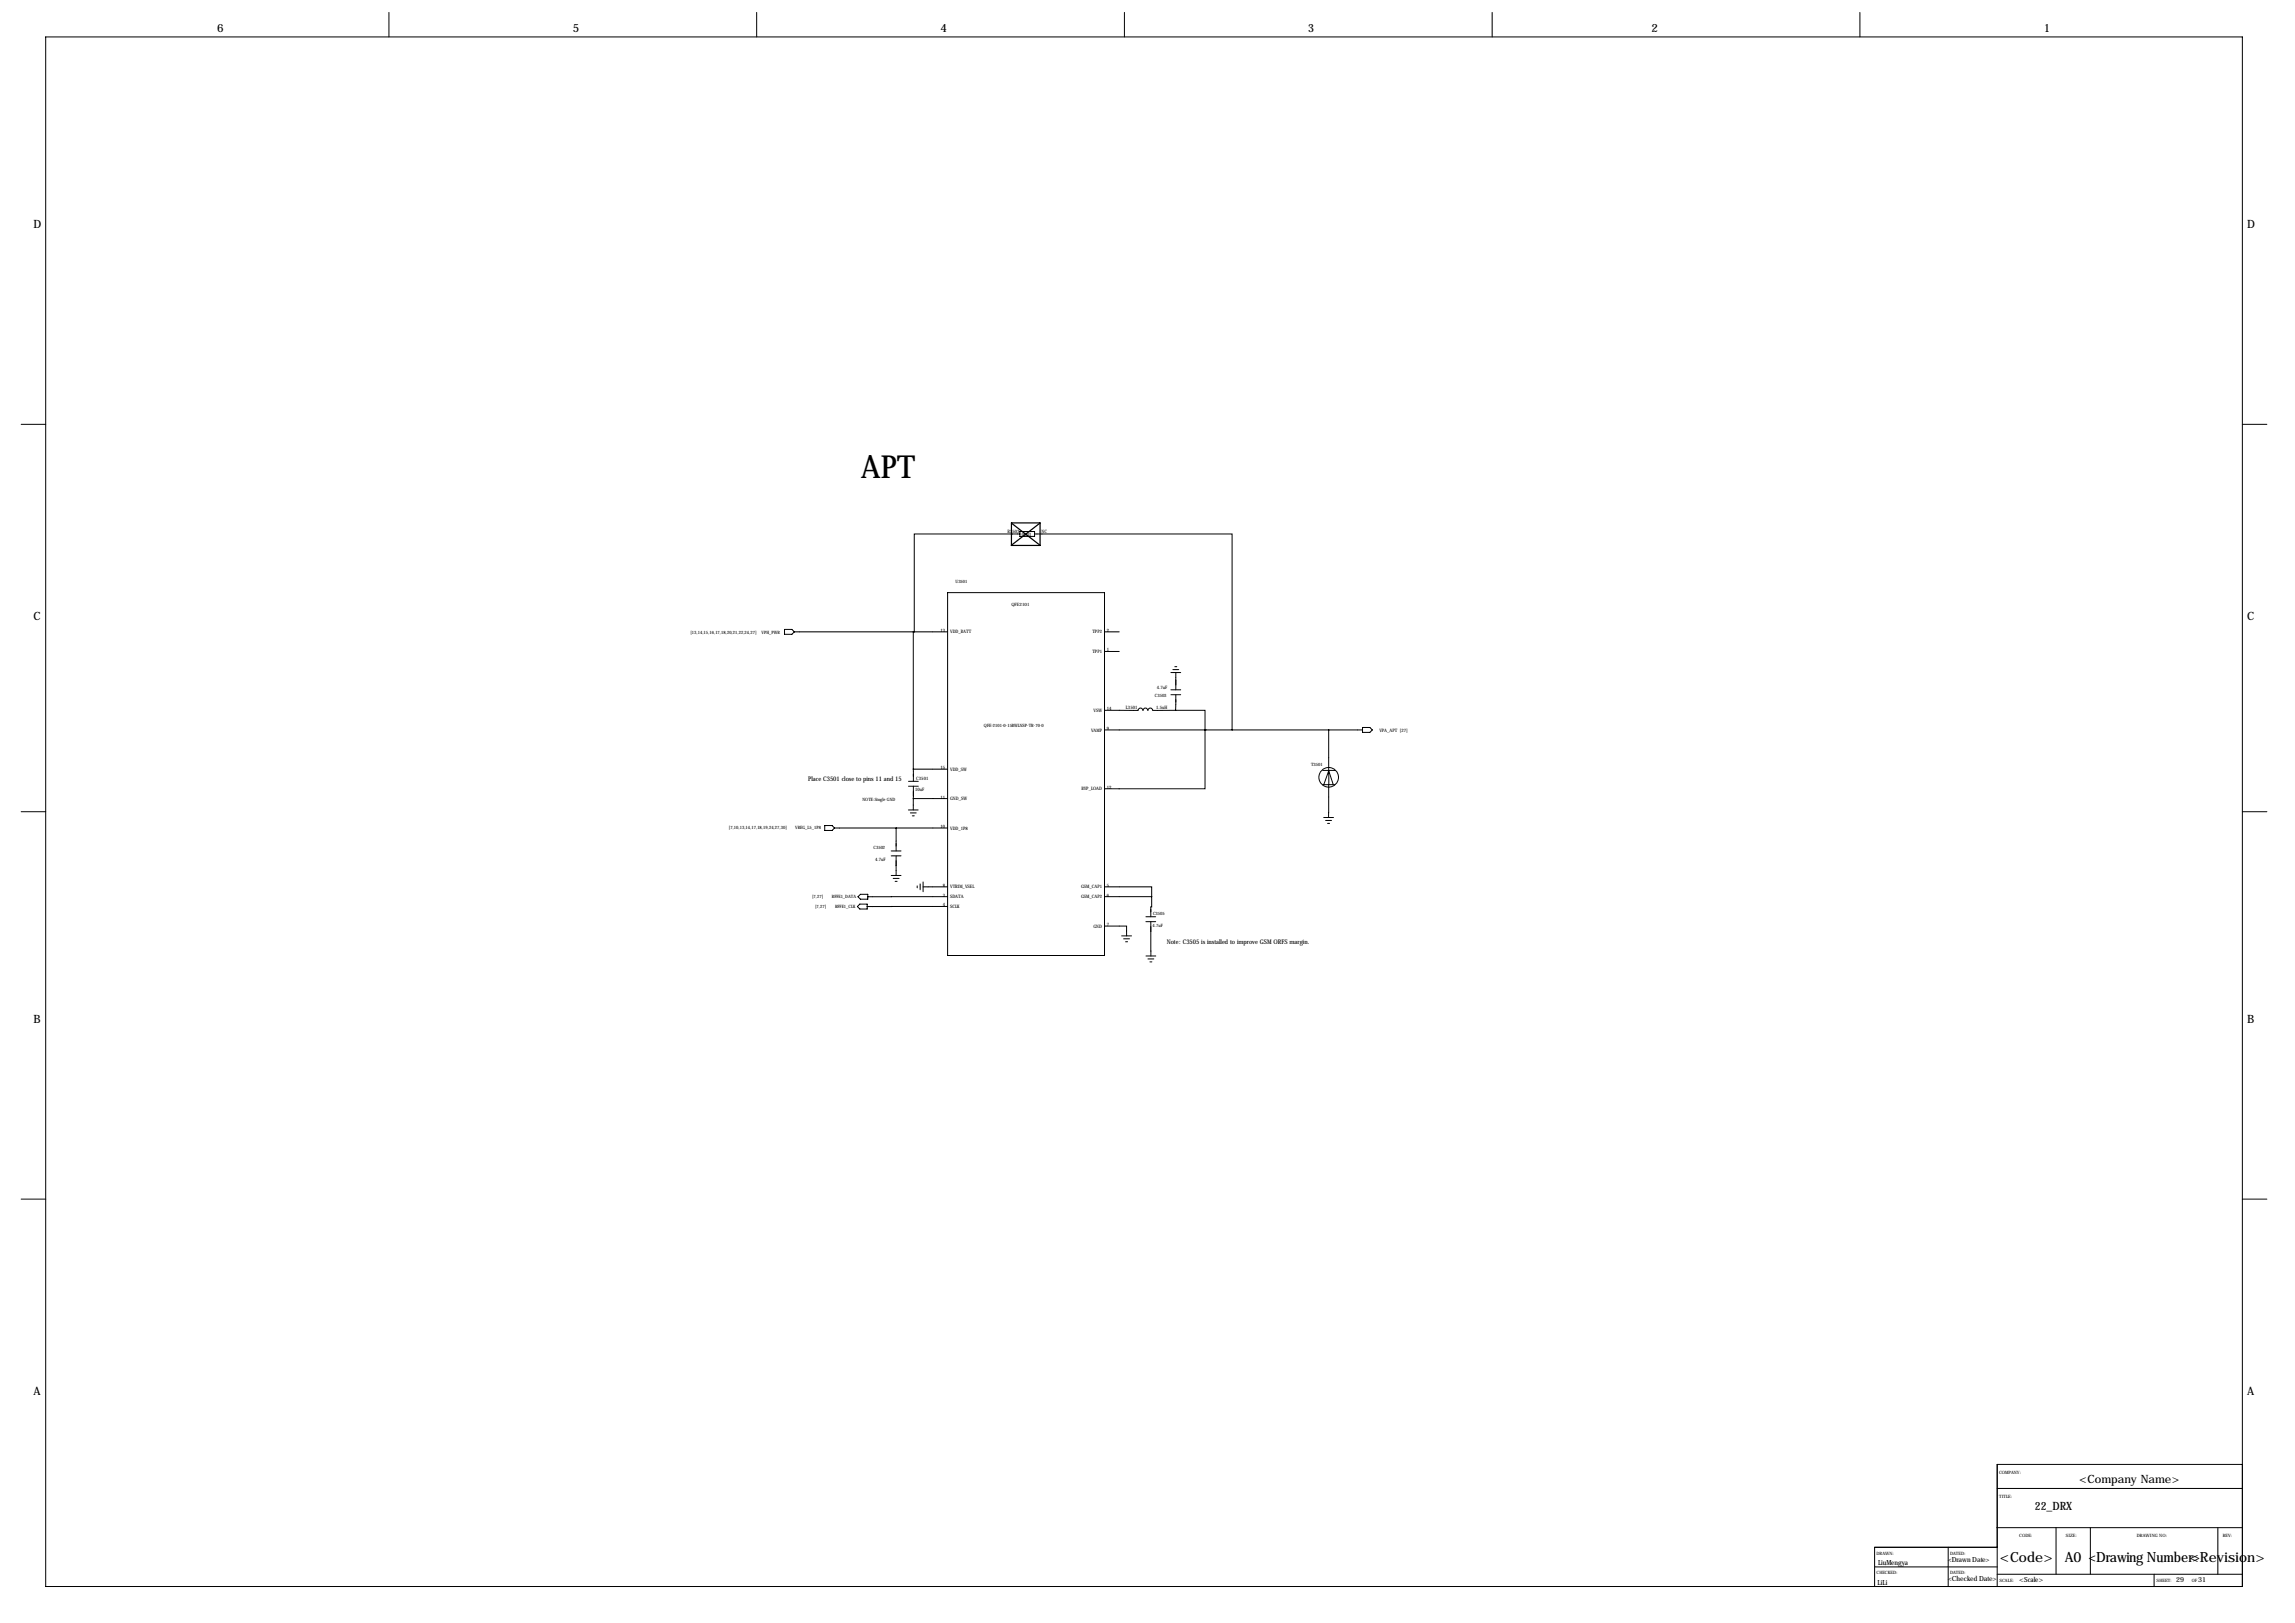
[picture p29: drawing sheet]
<svg xmlns="http://www.w3.org/2000/svg" width="1189mm" height="841mm" viewBox="0 0 1189 841" stroke-linecap="round" stroke-linejoin="round" font-family="sans-serif">
<defs><g id="words">
<text font-size="16.5" x="446" y="247">APT</text>
<g font-size="7.3">
<text x="1036" y="809">&lt;Code&gt;</text>
<text x="1070" y="809">A0 &lt;Drawing Number&gt;</text>
<text x="1134" y="809">&lt;Revision&gt;</text>
</g>
<g font-size="5.9">
<text x="113" y="17">6</text>
<text x="297" y="17">5</text>
<text x="487" y="17">4</text>
<text x="678" y="17">3</text>
<text x="856" y="17">2</text>
<text x="1059" y="17">1</text>
<text x="17" y="118">D</text>
<text x="1164" y="118">D</text>
<text x="17" y="321">C</text>
<text x="1164" y="321">C</text>
<text x="17" y="530">B</text>
<text x="1164" y="530">B</text>
<text x="17" y="723">A</text>
<text x="1164" y="723">A</text>
<text x="1077" y="768">&lt;Company Name&gt;</text>
<text x="1054" y="782">22_DRX</text>
</g>
<g font-size="3.6">
<text x="1009" y="809">&lt;Drawn Date&gt;</text>
<text x="973" y="811">LiuMengya</text>
<text x="973" y="821">LiLi</text>
<text x="1009" y="819">&lt;Checked Date&gt;</text>
<text x="1046" y="819">&lt;Scale&gt;</text>
<text x="1127" y="819">29</text>
<text x="1139" y="819">31</text>
</g>
<g font-size="3.3">
<text x="419" y="404">Place C3501 close to pins 11 and 15</text>
<text x="604" y="489">Note: C3505 is installed to improve GSM ORFS margin.</text>
</g>
<g font-size="2.4">
<text x="540" y="276">NC</text>
<text x="522" y="276">R3503</text>
<text x="529" y="278">0603</text>
<text x="487" y="327">13</text>
<text x="492" y="328">VDD_BATT</text>
<text x="566" y="328">TPP2</text>
<text x="573" y="327">2</text>
<text x="566" y="338">TPP1</text>
<text x="573" y="337">1</text>
<text x="599" y="357">4.7uF</text>
<text x="566" y="369">VSW</text>
<text x="573" y="368">14</text>
<text x="583" y="367">L3501</text>
<text x="599" y="367">1.5uH</text>
<text x="565" y="379">VAMP</text>
<text x="573" y="378">9</text>
<text x="715" y="379">VPA_APT [27]</text>
<text x="487" y="398">15</text>
<text x="492" y="399">VDD_SW</text>
<text x="475" y="404">C3501</text>
<text x="474" y="410">10uF</text>
<text x="487" y="414">11</text>
<text x="560" y="409">BYP_LOAD</text>
<text x="573" y="409">12</text>
<text x="492" y="414">GND_SW</text>
<text x="487" y="429">10</text>
<text x="492" y="430">VDD_1P8</text>
<text x="453" y="446">4.7uF</text>
<text x="488" y="459">8</text>
<text x="492" y="460">VTRIM_VSEL</text>
<text x="560" y="460">GSM_CAP1</text>
<text x="573" y="459">5</text>
<text x="488" y="464">3</text>
<text x="492" y="465">SDATA</text>
<text x="560" y="465">GSM_CAP2</text>
<text x="573" y="464">6</text>
<text x="488" y="470">4</text>
<text x="492" y="470">SCLK</text>
<text x="573" y="480">7</text>
<text x="566" y="481">GND</text>
</g>
<g font-size="2.3">
<text x="495" y="302">U3501</text>
<text x="524" y="314">QFE2101</text>
<text x="358" y="328">[13,14,15,16,17,18,20,21,22,24,27]</text>
<text x="395" y="328">VPH_PWR</text>
<text x="598" y="361">C3503</text>
<text x="510" y="377">QFE-2101-0-15BWLNSP-TR-70-0</text>
<text x="679" y="397">T3501</text>
<text x="447" y="415">NOTE:Single GND</text>
<text x="378" y="429">[7,10,13,14,17,18,19,24,27,30]</text>
<text x="412" y="430">VREG_L5_1P8</text>
<text x="453" y="440">C3502</text>
<text x="421" y="465">[7,27]</text>
<text x="431" y="465">RFFE1_DATA</text>
<text x="422" y="470">[7,27]</text>
<text x="433" y="470">RFFE1_CLK</text>
<text x="597" y="474">C3505</text>
<text x="597" y="480">4.7uF</text>
<text x="1036" y="763">COMPANY:</text>
<text x="1036" y="776">TITLE:</text>
<text x="1046" y="796">CODE:</text>
<text x="1070" y="796">SIZE:</text>
<text x="1107" y="796">DRAWING NO:</text>
<text x="1151" y="796">REV:</text>
<text x="972" y="805">DRAWN:</text>
<text x="1010" y="805">DATED:</text>
<text x="972" y="815">CHECKED:</text>
<text x="1010" y="815">DATED:</text>
<text x="1036" y="819">SCALE:</text>
<text x="1117" y="819">SHEET:</text>
<text x="1135" y="819">OF</text>
</g>
</g></defs>
<g fill="none" stroke="#000" stroke-width=".52">
<path d="M24 19h1138v803h-1138zM201 6v13M392 6v13M582 6v13M773 6v13M963 6v13M11 220h13M1162 220h12M528 277h-54v50M528 275h8v3h-8zM536 277h102v101M491 307h81v188h-81z"/>
<path d="M406 326h4l1 1-1 2h-4zM411 327h80M473 327v71M572 327h8M572 337h8M607 360h5M607 357h5M607 348h5M608 347h3M609 345h1M609 348v9M609 360v8"/>
<path d="M572 368h18a1.3 1.3 0 0 1 1-1 1.3 1.3 0 0 1 1 1 1.3 1.3 0 0 1 1-1 1.3 1.3 0 0 1 2 1 1.3 1.3 0 0 1 1-1 1.3 1.3 0 0 1 1 1h12M572 378h134M609 368h15v10M624 378v31h-52M624 378h.1M688 378v21l3 7M706 377h4l1 1-1 1h-4zM473 398v7M473 398h18M685 399h7M471 420h5M471 405h5"/>
<path d="M471 407h5M473 414v6M473 414h18M473 407v7M685 406h7M686 406l2-7v7M688 406v17M11 420h13M427 428h4l1 1-1 1h-4zM432 429h59M464 429v12M472 421h3"/>
<path d="M473 423h1M686 423h5M687 425h3M688 426h1M1162 420h12M462 441h5M462 443h5M462 453h5M463 455h3M464 457h1M464 443v10M475 459v1"/>
<path d="M477 458v3M478 459h13M478 457v5M572 459h25v5M444 470l1-2h4v3h-4zM444 464l2-1h4v3h-4zM491 464h-41M491 470h-42M572 480h12v5M572 464h25M594 475h5M594 477h5"/>
<path d="M596 477v18M597 464l-1 11M581 485h5M582 486h3M583 488h1M594 495h5M595 497h3M596 498h1M11 621h13M1162 621h12M1162 759h-127v63M1035 771h127"/>
<path d="M1034 791h128M1065 791v24M1083 791v24M1149 791v24M971 812h64M1009 801v21M1035 801h-64v21M1035 815h127M1116 815v7"/>
<circle cx="688" cy="403" r="5"/>
</g>
<path d="M524 271h15v12h-15zM524 271l14 11M539 271l-15 11" fill="none" stroke="#000" stroke-width=".63"/>
<use href="#words"/>
</svg>
